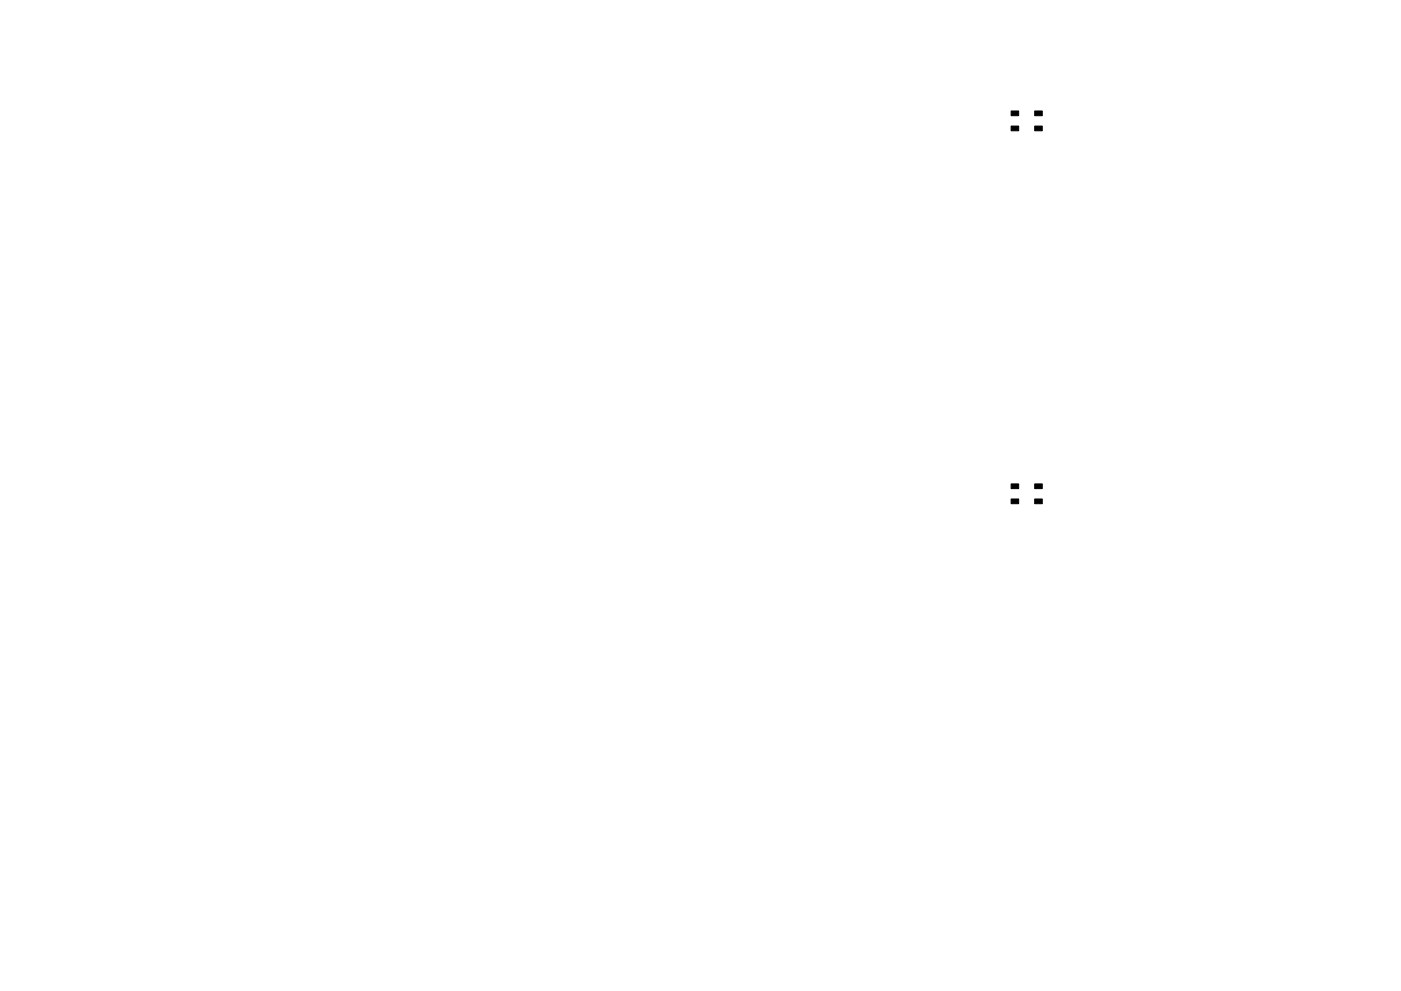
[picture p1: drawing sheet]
<svg xmlns="http://www.w3.org/2000/svg" width="297mm" height="210mm" viewBox="0 0 297 210" stroke-linecap="round" stroke-linejoin="round" font-family="sans-serif">
<path d="M214.4 23.5h1.6v1h-1.6zM214.4 26.7h1.6v1h-1.6zM219.4 23.5h1.6v1h-1.6zM219.4 26.7h1.6v1h-1.6zM214.4 102.7h1.6v1h-1.6zM214.4 105.9h1.6v1h-1.6zM219.4 102.7h1.6v1h-1.6zM219.4 105.9h1.6v1h-1.6z" fill="#000" stroke="#000" stroke-width=".21"/>
</svg>
